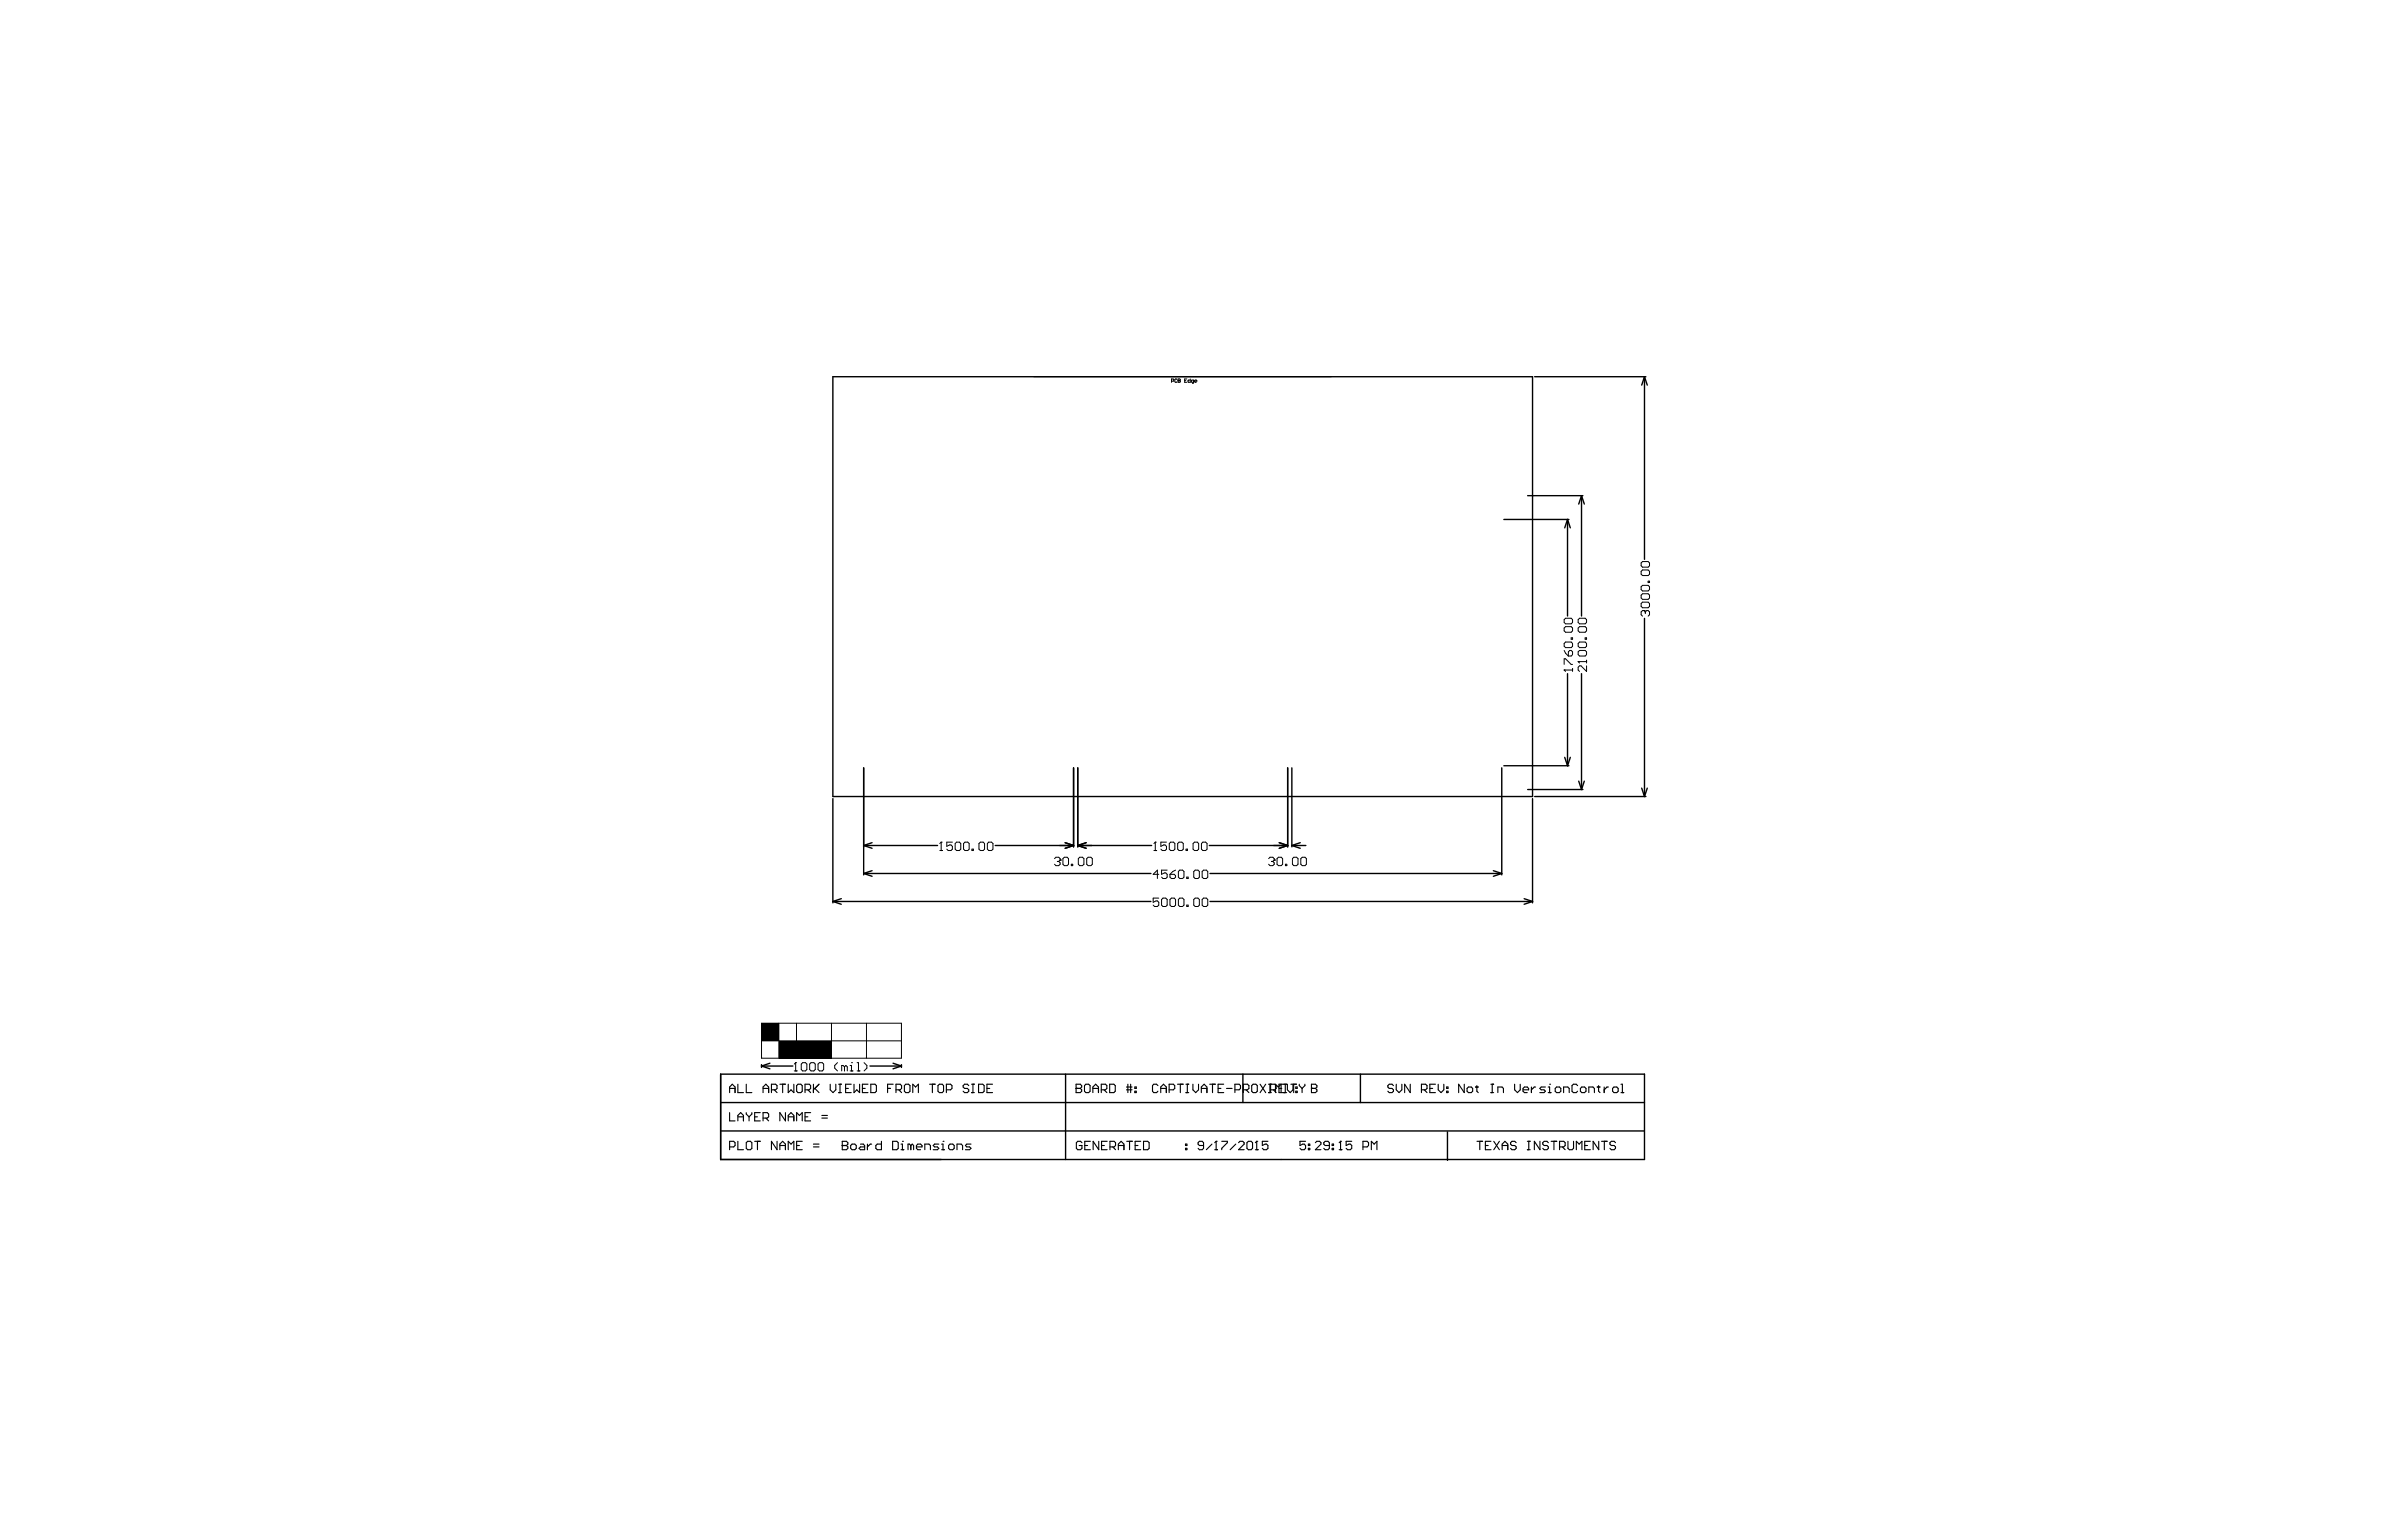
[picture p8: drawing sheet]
<svg xmlns="http://www.w3.org/2000/svg" width="432mm" height="279mm" viewBox="0 0 432 279" stroke-linecap="round" stroke-linejoin="round" font-family="sans-serif">
<g fill="none" stroke="#000" stroke-width=".25">
<path d="M151 68.3h126.8v76.1h-126.8zM278.2 68.3h20.2M298.1 68.3v33.1M298.1 68.3l.5 1.5M298.1 68.3l-.5 1.5M272.6 94.2h11.8M276.9 89.9h10M284.2 94.2l.5 1.5M284.2 94.2l-.6 1.5M284.2 94.2v17.5M286.7 89.9l-.5 1.5M286.7 89.9v21.8"/>
<path d="M286.7 89.9l.5 1.5M298.1 112.1v32.3M156.6 139.2v19.4M194.6 139.2v14.4M195.4 139.2v14.4M233.4 139.2v14.4M234.2 139.2v14.4M272.2 139.2v19.4M272.6 138.8h11.8M283.6 137.3l.6 1.5M284.2 122.1v16.7M284.7 137.3l-.5 1.5"/>
<path d="M286.7 122.1v21.1M151 144.8v18.9M156.6 158.4l1.5 .5M156.6 153.3l1.5 .5M156.6 153.3h13.4M156.6 158.4h52M158.1 157.9l-1.5 .5M158.1 152.8l-1.5 .5M180.4 153.3h14.2M193.1 152.8l1.5 .5M194.6 153.3l-1.5 .5M195.4 153.3l1.5 .5"/>
<path d="M195.4 153.3h13.4M196.9 152.8l-1.5 .5M219.2 153.3h14.2M219.3 158.4h52.9M231.9 152.8l1.5 .5M233.4 153.3l-1.5 .5M234.2 153.3h2.5M234.2 153.3l1.5 .5M235.7 152.8l-1.5 .5M270.7 157.9l1.5 .5M272.2 158.4l-1.5 .5M276.9 143.2h10"/>
<path d="M277.8 144.8v18.9M278.2 144.4h20.2M286.2 141.6l.5 1.6M287.2 141.6l-.5 1.6M297.6 142.9l.5 1.5M298.6 142.9l-.5 1.5M151 163.5l1.5 .5M151 163.5h57.6M152.5 162.9l-1.5 .6M219.3 163.5h58.5M276.3 162.9l1.5 .6M277.8 163.5l-1.5 .5"/>
<path d="M130.6 194.8h167.5v15.4h-167.5zM130.6 199.9h167.5M138 193v.5M138 193.3h5.7M138 193.3l1.6 .5M139.6 192.8l-1.6 .5M157.7 193.3h5.7M161.9 192.8l1.5 .5M163.4 193v.5M163.4 193.3l-1.5 .5M193.2 194.8v15.4M225.3 194.8v5.1"/>
<path d="M246.6 194.8v5.1M130.6 205.1h167.5M262.4 205.2v5.2"/>
</g>
<g fill="none" stroke="#000" stroke-width=".2">
<path d="M132.3 198.1v-1l.4-.5 .5 .5v1M132.3 197.3h.9M133.8 196.6v1.5h1M135.3 196.6v1.5h1M138.3 197.3h1M138.3 198.1v-1l.5-.5 .5 .5v1M139.8 197.6h.8l.3-.3v-.5l-.3-.2h-.8v1.5M140.4 197.6l.5 .5M141.4 196.6h1M141.9 196.6v1.5M142.9 196.6v1.5l.5-.5 .5 .5v-1.5M144.7 196.6h.5l.2 .2v1.1l-.2 .2h-.5l-.3-.2v-1.1z"/>
<path d="M145.9 197.6h.8l.2-.3v-.5l-.2-.2h-.8v1.5M146.4 197.6l.5 .5M147.5 196.6v1.5M147.7 197.3l.8 .8M148.5 196.6l-1 1M150.5 196.6v1l.5 .5 .5-.5v-1M152 198.1h.5M152 196.6h.5M152.3 196.6v1.5M153.3 197.3h.5M154.3 196.6h-1v1.5h1M154.8 196.6v1.5l.5-.5 .5 .5v-1.5"/>
<path d="M156.3 197.3h.5M157.3 196.6h-1v1.5h1M157.9 196.6h.7l.3 .2v1.1l-.3 .2h-.7zM160.9 197.3h.5M161.9 196.6h-1v1.5M162.4 197.6h.8l.2-.3v-.5l-.2-.2h-.8v1.5M162.9 197.6l.5 .5M164.2 196.6h.5l.3 .2v1.1l-.3 .2h-.5l-.3-.2v-1.1zM165.5 198.1v-1.5l.5 .5 .5-.5v1.5M168.5 196.6h1M169 196.6v1.5M170.3 196.6h.5l.2 .2v1.1l-.2 .2h-.5l-.3-.2v-1.1z"/>
<path d="M171.6 197.6h.7l.3-.3v-.5l-.3-.2h-.7v1.5M175.6 196.8l-.2-.2h-.5l-.3 .2v.3l.3 .2h.5l.2 .3v.3l-.2 .2h-.5l-.3-.2M176.1 198.1h.5M176.1 196.6h.5M176.4 196.6v1.5M177.4 196.6h.7l.3 .2v1.1l-.3 .2h-.7zM178.9 197.3h.5M179.9 196.6h-1v1.5h1M195.1 197.3h.1M195.1 196.6h.7l.3 .2v.3l-.3 .2 .3 .3v.3l-.3 .2h-.7zM195.1 197.3h.7M196.8 196.6h.6l.2 .2v1.1l-.2 .2h-.6l-.2-.2v-1.1z"/>
<path d="M198.1 197.3h1M198.1 198.1v-1l.5-.5 .5 .5v1M199.6 197.6h.8l.2-.3v-.5l-.2-.2h-.8v1.5M200.1 197.6l.5 .5M201.2 196.6h.7l.3 .2v1.1l-.3 .2h-.7zM204.2 197.6h1M204.2 197.1h1M204.5 196.6v1.5M205 196.6v1.5M205.7 197.9h.3v.2h-.3zM205.7 197.1h.3v.2h-.3zM209.9 196.8l-.2-.2h-.6l-.2 .2v1.1l.2 .2h.6l.2-.2"/>
<path d="M210.4 197.3h1M210.4 198.1v-1l.5-.5 .5 .5v1M211.9 197.6h.8l.3-.3v-.5l-.3-.2h-.8v1.5M213.5 196.6h1M214 196.6v1.5M215 198.1h.5M215 196.6h.5M215.2 196.6v1.5M216.2 196.6v1l.6 .5 .5-.5v-1M217.8 197.3h1M217.8 198.1v-1l.5-.5 .5 .5v1M219.3 196.6h1"/>
<path d="M219.8 196.6v1.5M220.8 197.3h.5M221.8 196.6h-1v1.5h1M222.3 197.3h1.1M223.9 197.6h.7l.3-.3v-.5l-.3-.2h-.7v1.5M225.4 197.6h.7l.3-.3v-.5l-.3-.2h-.7v1.5M225.9 197.6l.5 .5M227.2 196.6h.5l.2 .2v1.1l-.2 .2h-.5l-.3-.2v-1.1zM228.4 196.6l1 1.5M229.4 196.6l-1 1.5M229.9 198.1h.6M229.9 196.6h1.2l.2 .2v.5l-.2 .3h-.8"/>
<path d="M230.2 196.6v1.5M230.3 196.6v1.5M230.8 197.6l.5 .5M231.2 198.1v-1.5l.5 .5 .5-.5v1.5M231.8 197.3h.6M233 196.6v1.5M233.2 196.6h-1.4v1.5h1.4M233.4 196.6v1l.5 .5 .5-.5v-1M234 196.6h1M234.5 196.6v1.5M234.9 197.9h.2v.2h-.2zM234.9 197.1h.2v.2h-.2z"/>
<path d="M235.5 196.6v.2l.5 .5M236 197.3v.8M236.5 196.6v.2l-.5 .5M237.7 197.3h.1M237.7 196.6h.8l.2 .2v.3l-.2 .2 .2 .3v.3l-.2 .2h-.8zM237.7 197.3h.8M252.6 196.8l-.3-.2h-.5l-.2 .2v.3l.2 .2h.5l.3 .3v.3l-.3 .2h-.5l-.2-.2M253.1 196.6v1l.5 .5 .5-.5v-1M255.6 196.6v1.5l-1-1.5v1.5M257.7 197.6h.7l.3-.3v-.5l-.3-.2h-.7v1.5M258.2 197.6l.5 .5M259.2 197.3h.5"/>
<path d="M260.2 196.6h-1v1.5h1M260.7 196.6v1l.5 .5 .5-.5v-1M262.2 197.9h.3v.2h-.3zM262.2 197.1h.3v.2h-.3zM265.4 196.6v1.5l-1-1.5v1.5M266.2 197.1h.5l.3 .2v.6l-.3 .2h-.5l-.3-.2v-.6zM267.5 197.1h.5M267.7 196.8v1.1l.3 .2M270.3 198.1h.5M270.3 196.6h.5M270.5 196.6v1.5M271.5 198.1v-1h.8l.2 .2v.8"/>
<path d="M274.6 196.6v1l.5 .5 .5-.5v-1M276.1 197.6h1v-.3l-.3-.2h-.5l-.2 .2v.6l.2 .2h.5M277.6 197.1v1M278.4 197.1h-.3l-.5 .5M280.1 197.1h-.7l-.3 .2 .3 .3h.5l.2 .3-.2 .2h-.8M280.7 198.1h.5M280.7 197.1h.2v1M280.9 196.6h.1M282.2 197.1h.5l.2 .2v.6l-.2 .2h-.5l-.3-.2v-.6zM283.4 198.1v-1h.8l.3 .2v.8M286 196.8l-.3-.2h-.5l-.2 .2v1.1l.2 .2h.5l.3-.2M286.7 197.1h.5l.3 .2v.6l-.3 .2h-.5l-.2-.2v-.6z"/>
<path d="M288 198.1v-1h.8l.2 .2v.8M289.5 197.1h.5M289.8 196.8v1.1l.2 .2M290.8 197.1v1M291.6 197.1h-.3l-.5 .5M292.6 197.1h.5l.2 .2v.6l-.2 .2h-.5l-.3-.2v-.6zM293.8 198.1h.6M293.8 196.6h.3v1.5M132.3 201.7v1.5h.9M132.3 208h.7l.2-.3v-.5l-.2-.3h-.7v1.6M133.8 203.2v-1l.5-.5 .5 .5v1M133.8 206.9v1.6h1"/>
<path d="M133.8 202.5h1M135.3 201.7v.3l.5 .5M135.5 206.9h.5l.3 .3v1l-.3 .3h-.5l-.2-.3v-1zM135.8 202.5v.7M136.3 201.7v.3l-.5 .5M136.8 206.9h1M136.8 202.5h.5M137.3 206.9v1.6M137.8 201.7h-1v1.5h1M138.3 202.7h.8l.2-.2v-.5l-.2-.3h-.8v1.5M138.8 202.7l.5 .5M140.9 206.9v1.6l-1.1-1.6v1.6"/>
<path d="M141.4 208.5v-1.1l.5-.5 .5 .5v1.1M141.4 207.7h1M142.4 201.7v1.5l-1-1.5v1.5M142.9 203.2v-1l.5-.5 .5 .5v1M142.9 208.5v-1.6l.5 .5 .5-.5v1.6M142.9 202.5h1M144.4 207.7h.5M144.4 203.2v-1.5l.5 .5 .5-.5v1.5M145.4 206.9h-1v1.6h1M145.9 202.5h.5M146.9 201.7h-1v1.5h1M147.5 208h1"/>
<path d="M147.5 207.4h1M149 202.7h1M149 202.2h1M152.7 207.7h.1M152.7 206.9h.7l.3 .3v.2l-.3 .3 .3 .3v.2l-.3 .3h-.7zM152.7 207.7h.7M154.5 207.4h.5l.2 .3v.5l-.2 .3h-.5l-.3-.3v-.5zM156 207.4h.5l.2 .3v.8h-.7l-.3-.3 .3-.2h.7M157.2 207.4v1.1M158 207.4h-.2l-.6 .6M159.8 206.9v1.6h-.8l-.2-.3v-.5l.2-.3h.8M161.8 206.9h.8l.2 .3v1l-.2 .3h-.8z"/>
<path d="M163.3 208.5h.5M163.3 207.4h.3v1.1M163.6 206.9h.1M165.1 207.7l-.2-.3h-.3v1.1M165.1 207.7v.8M165.1 207.7l.3-.3 .2 .3v.8M166.1 208h1v-.3l-.2-.3h-.5l-.3 .3v.5l.3 .3h.5M167.6 208.5v-1.1h.8l.3 .3v.8M170.2 207.4h-.8l-.2 .3 .2 .3h.5l.3 .2-.3 .3h-.7M170.7 208.5h.5M170.7 207.4h.2v1.1M170.9 206.9h.1"/>
<path d="M172.2 207.4h.5l.3 .3v.5l-.3 .3h-.5l-.2-.3v-.5zM173.5 208.5v-1.1h.7l.3 .3v.8M176 207.4h-.7l-.3 .3 .3 .3h.5l.2 .2-.2 .3h-.8M196.1 207.2l-.2-.3h-.5l-.3 .3v1l.3 .3h.5l.2-.3v-.5h-.5M196.6 207.7h.5M197.7 206.9h-1.1v1.6h1.1M199.2 206.9v1.6l-1-1.6v1.6M199.7 207.7h.5M200.7 206.9h-1v1.6h1M201.2 208h.8l.2-.3v-.5l-.2-.3h-.8v1.6M201.7 208l.5 .5M202.7 207.7h1"/>
<path d="M202.7 208.5v-1.1l.5-.5 .5 .5v1.1M204.3 206.9h1M204.8 206.9v1.6M205.8 207.7h.5M206.8 206.9h-1v1.6h1M207.3 206.9h.8l.2 .3v1l-.2 .3h-.8zM214.9 208.2h.3v.3h-.3zM214.9 207.4h.3v.3h-.3zM218.2 207.7h-.8l-.2-.3v-.2l.2-.3h.5l.3 .3v1l-.3 .3h-.5l-.2-.3M219.7 207.4l-1 1.1M220.2 208.5h.5M220.5 206.9h.1"/>
<path d="M220.5 206.9v1.6M220.5 206.9l-.3 .3M221.5 206.9h1v.3l-1 1v.3M224 207.4l-1 1.1M224.5 207.2l.3-.3h.5l.2 .3v.2l-1 1.1h1M226.3 206.9h.5l.3 .3v1l-.3 .3h-.5l-.3-.3v-1zM227.6 208.5h.5M227.8 206.9h.1M227.8 206.9v1.6M227.8 206.9l-.2 .3M229.8 206.9h-1v.8l.5-.3h.3l.2 .3v.5l-.2 .3h-.5l-.3-.3M236.7 206.9h-1v.8l.5-.3h.2l.3 .3v.5l-.3 .3h-.5l-.2-.3"/>
<path d="M237.2 208.2h.2v.3h-.2zM237.2 207.4h.2v.3h-.2zM238.4 207.2l.3-.3h.5l.3 .3v.2l-1.1 1.1h1.1M241 207.7h-.8l-.2-.3v-.2l.2-.3h.5l.3 .3v1l-.3 .3h-.5l-.2-.3M241.5 208.2h.2v.3h-.2zM241.5 207.4h.2v.3h-.2zM242.8 208.5h.5M243 206.9h.1M243 206.9v1.6M243 206.9l-.2 .3M245 206.9h-1v.8l.5-.3h.3l.2 .3v.5l-.2 .3h-.5l-.3-.3M247.1 208h.7l.3-.3v-.5l-.3-.3h-.7v1.6"/>
<path d="M248.6 208.5v-1.6l.5 .5 .5-.5v1.6M267.7 206.9h1.1M268.3 206.9v1.6M269.3 207.7h.5M270.3 206.9h-1v1.6h1M270.8 206.9l1 1.6M271.8 206.9l-1 1.6M272.3 207.7h1M272.3 208.5v-1.1l.5-.5 .5 .5v1.1M274.8 207.2l-.2-.3h-.5l-.3 .3v.2l.3 .3h.5l.2 .3v.2l-.2 .3h-.5l-.3-.3M276.9 206.9h.5M276.9 208.5h.5"/>
<path d="M277.1 206.9v1.6M279.2 206.9v1.6l-1.1-1.6v1.6M280.7 207.2l-.3-.3h-.5l-.2 .3v.2l.2 .3h.5l.3 .3v.2l-.3 .3h-.5l-.2-.3M281.2 206.9h1M281.7 206.9v1.6M282.7 208h.8l.2-.3v-.5l-.2-.3h-.8v1.6M283.2 208l.5 .5M284.2 206.9v1.3l.3 .3h.5l.2-.3v-1.3M285.8 208.5v-1.6l.5 .5 .5-.5v1.6M287.3 207.7h.5M288.3 206.9h-1v1.6h1M289.8 206.9v1.6l-1-1.6v1.6"/>
<path d="M290.3 206.9h1M290.8 206.9v1.6M292.9 207.2l-.3-.3h-.5l-.3 .3v.2l.3 .3h.5l.3 .3v.2l-.3 .3h-.5l-.3-.3"/>
</g>
<g fill="none" stroke="#000" stroke-width=".18">
<path d="M187.4 68.3h54M212.4 69.1l.4-.1-.1-.3h-.3v.6M213.4 68.8l-.1-.1-.3 .1v.4l.1 .1 .3-.1M213.6 69h.1M213.6 68.7l.4 .1-.1 .5h-.3zM213.6 69h.3M214.8 69h.2M215.2 68.7h-.4v.6h.4M215.8 68.7v.6h-.3l-.1-.3 .4-.1M216.4 69.3l-.4-.1 .1-.3h.3v.5l-.2 .1M216.6 69.1h.4l-.1-.2-.3 .1v.2l.3 .1M283.5 116.7l.3-.3h1l.3 .3v.5l-.3 .2h-1l-.3-.2z"/>
<path d="M283.5 113.9l.3-.3h1l.3 .3v.5l-.3 .2h-1l-.3-.2zM283.5 117.9l.3 .5 .5 .5M283.8 112.1h1l.3 .3v.5l-.3 .2h-1l-.3-.2v-.5zM284.6 117.9h.2l.3 .3v.5l-.3 .2h-.5v-.7zM284.8 115.7h.3v.2h-.3zM286.1 120h.1M286.1 120h1.5M286.1 120l.2 .2M286.3 112.1h1.1l.2 .3v.5l-.2 .2h-1.1l-.2-.2v-.5zM286.3 113.6h1.1l.2 .3v.5l-.2 .2h-1.1l-.2-.2v-.5zM286.3 116.4h1.1l.2 .3v.5l-.2 .2h-1.1l-.2-.2v-.5zM286.3 117.9h1.1l.2 .3v.5l-.2 .2h-1.1l-.2-.2v-.5z"/>
<path d="M287.4 115.7h.2v.2h-.2zM287.6 119.7v.5M297.8 101.8h1l.2 .3v.5l-.2 .2h-1l-.3-.2v-.5zM297.8 103.3h1l.2 .3v.5l-.2 .3h-1l-.3-.3v-.5zM297.8 106.1h1l.2 .3v.5l-.2 .3h-1l-.3-.3v-.5zM297.8 107.7h1l.2 .2v.5l-.2 .3h-1l-.3-.3v-.5zM297.8 109.2h1l.2 .2v.5l-.2 .3h-1l-.3-.3v-.5zM298 110.7h.1M298 110.7h-.2l-.3 .3v.5l.3 .2M298 110.7l.3 .3M298.3 111l.2-.3h.3l.2 .3v.5l-.2 .2M298.3 111v.2"/>
<path d="M298.8 105.4h.2v.2h-.2zM283.5 121.5h.1M283.5 121.5h1.6M283.5 121.5l.3 .2M283.5 120.5v-1h.3l1 1h.3M285.1 121.2v.5M287.6 120.7v1l-1-1h-.3l-.2 .3v.5l.2 .2M170.4 154.2h.5M170.6 152.7h.1M170.6 152.7v1.5M170.6 152.7l-.2 .2M172.6 152.7h-1v.8l.8-.3 .2 .3v.5l-.2 .2h-.5l-.3-.2"/>
<path d="M173.4 152.7h.5l.3 .2v1.1l-.3 .2h-.5l-.2-.2v-1.1zM174.9 152.7h.5l.3 .2v1.1l-.3 .2h-.5l-.2-.2v-1.1zM176.2 154h.2v.2h-.2zM177.7 152.7h.5l.3 .2v1.1l-.3 .2h-.5l-.2-.2v-1.1zM179.2 152.7h.5l.3 .2v1.1l-.3 .2h-.5l-.2-.2v-1.1zM191.2 155.7l.2-.3h.5l.3 .3v.2M191.7 156.2h.2M191.9 156.2l.3 .2v.3l-.3 .3h-.5l-.2-.3M192.2 155.9h.1M192.2 155.9l-.3 .3M192.9 155.4h.5l.3 .3v1l-.3 .3h-.5l-.2-.3v-1zM194.2 156.7h.3v.3h-.3z"/>
<path d="M195.7 155.4h.5l.3 .3v1l-.3 .3h-.5l-.2-.3v-1zM197.2 155.4h.6l.2 .3v1l-.2 .3h-.6l-.2-.3v-1zM209.2 154.2h.5M209.4 152.7h.1M209.4 152.7v1.5M209.4 152.7l-.2 .2M210.1 158.5h-1.1l.8-.7v1.5M211.5 152.7h-1.1v.8l.8-.3 .3 .3v.5l-.3 .2h-.5l-.3-.2M211.6 157.8h-1v.7l.5-.2h.2l.3 .2v.5l-.3 .3h-.5l-.2-.3M212.1 158.5h.7l.3 .3v.2l-.3 .3h-.5l-.2-.3zM212.2 152.7h.5l.3 .2v1.1l-.3 .2h-.5l-.2-.2v-1.1zM213.1 157.8l-.5 .2-.5 .5"/>
<path d="M213.7 152.7h.5l.3 .2v1.1l-.3 .2h-.5l-.2-.2v-1.1zM213.9 157.8h.5l.2 .2v1l-.2 .3h-.5l-.3-.3v-1zM215 154h.3v.2h-.3zM215.1 159h.3v.3h-.3zM216.5 152.7h.5l.3 .2v1.1l-.3 .2h-.5l-.2-.2v-1.1zM216.7 157.8h.5l.2 .2v1l-.2 .3h-.5l-.3-.3v-1zM218 152.7h.6l.2 .2v1.1l-.2 .2h-.6l-.2-.2v-1.1zM218.2 157.8h.5l.2 .2v1l-.2 .3h-.5l-.3-.3v-1zM230 155.7l.2-.3h.5l.3 .3v.2M230.5 156.2h.2M230.7 156.2l.3 .2v.3l-.3 .3h-.5l-.2-.3M231 155.9h.1"/>
<path d="M231 155.9l-.3 .3M231.7 155.4h.6l.2 .3v1l-.2 .3h-.6l-.2-.3v-1zM233 156.7h.3v.3h-.3zM234.5 155.4h.5l.3 .3v1l-.3 .3h-.5l-.2-.3v-1zM236.1 155.4h.5l.2 .3v1l-.2 .3h-.5l-.3-.3v-1zM210.1 162.8h-1.1v.8l.8-.2 .3 .2v.5l-.3 .3h-.5l-.3-.3M210.8 162.8h.5l.3 .3v1l-.3 .3h-.5l-.2-.3v-1zM212.3 162.8h.5l.3 .3v1l-.3 .3h-.5l-.2-.3v-1zM213.9 162.8h.5l.2 .3v1l-.2 .3h-.5l-.3-.3v-1zM215.1 164.1h.3v.3h-.3zM216.7 162.8h.5l.2 .3v1l-.2 .3h-.5l-.3-.3v-1zM218.2 162.8h.5l.2 .3v1l-.2 .3h-.5l-.3-.3v-1z"/>
<path d="M138 185.5h25.4v6.4h-25.4zM138 188.7h25.4M141.2 185.5v6.4M144 194.2h.5M144.2 192.7h.1M144.2 192.7v1.5M144.2 192.7l-.2 .2M144.4 185.5v6.4M145.5 192.7h.5l.3 .2v1l-.3 .3h-.5l-.3-.3v-1zM147 192.7h.5l.3 .2v1l-.3 .3h-.5l-.2-.3v-1zM148.5 192.7h.6l.2 .2v1l-.2 .3h-.6l-.2-.3v-1zM150.7 185.5v6.4"/>
<path d="M151.8 192.7l-.5 .5v.5l.5 .5M153.1 193.4l-.3-.2h-.2v1M153.1 193.4v.8M153.1 193.4l.2-.2 .3 .2v.8M154.1 194.2h.5M154.1 193.2h.3v1M154.4 192.7h.1M155.4 194.2h.5M155.4 192.7h.2v1.5M156.6 192.7l.5 .5v.5l-.5 .5M157.1 185.5v6.4"/>
</g>
<g fill="#000">
<path d="M138 185.5h3.2v3.2h-3.2z" fill-rule="evenodd"/>
<path d="M141.2 188.7h9.5v3.2h-9.5z" fill-rule="evenodd"/>
</g>
</svg>
